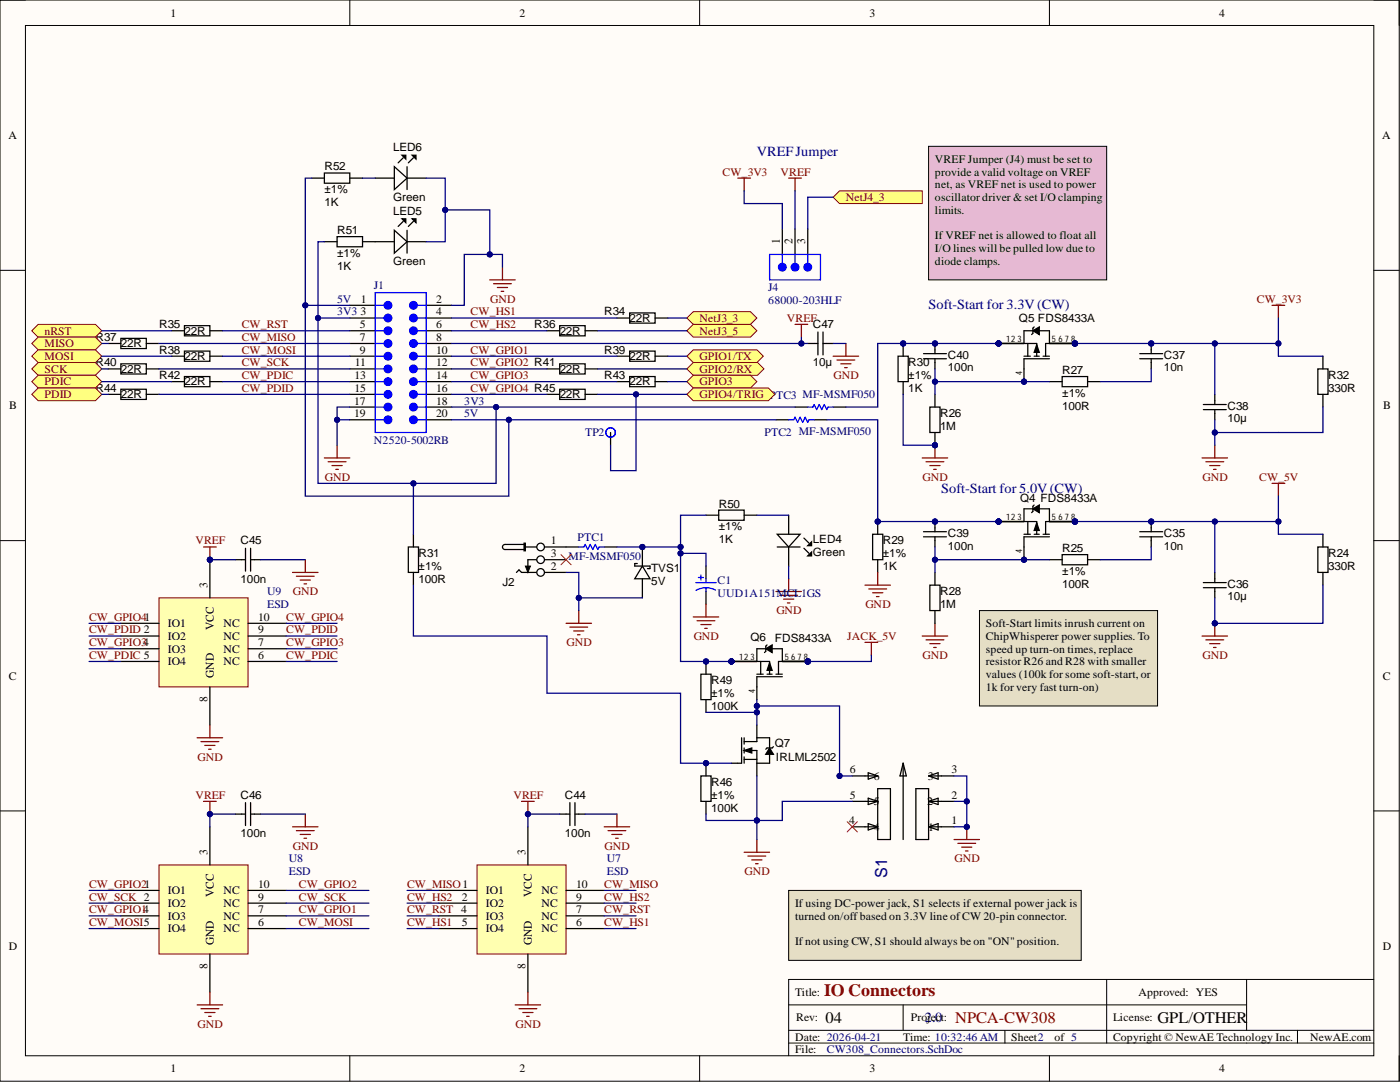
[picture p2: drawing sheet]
<svg xmlns="http://www.w3.org/2000/svg" width="279mm" height="216mm" viewBox="0 0 279 216" stroke-linecap="round" stroke-linejoin="round" font-family="sans-serif">
<defs><g id="words">
<text font-size="3.5" fill="#800000" x="164.5" y="198.7">IO Connectors</text>
<text font-size="3.3" fill="#000080" x="177" y="175.1" transform="rotate(-90 177 175.1)">S1</text>
<g font-size="3.2">
<text x="164.8" y="204.2">04</text>
<text x="231" y="204.2">GPL/OTHER</text>
</g>
<text font-size="3.2" fill="#800000" x="190.7" y="204.2">NPCA-CW308</text>
<g font-size="2.8" fill="#000080">
<text x="151" y="31.1">VREFJumper</text>
<text x="185.3" y="61.6">Soft-Start for 3.3V(CW)</text>
<text x="187.9" y="98.4">Soft-Start for 5.0V(CW)</text>
<text x="184.6" y="204">2.0</text>
</g>
<g font-size="2.3">
<text x="34" y="3.3">1</text>
<text x="103.7" y="3.3">2</text>
<text x="173.6" y="3.3">3</text>
<text x="243.3" y="3.3">4</text>
<text x="1.7" y="27.8">A</text>
<text x="275.9" y="27.8">A</text>
<text x="64.7" y="34">R52</text>
<text x="78.4" y="30.2">LED6</text>
<text x="186.6" y="32.5">VREF Jumper (J4) must be set to</text>
<text x="186.6" y="35">provide a valid voltage on VREF</text>
<text x="64.7" y="38.6">±1%</text>
<text x="64.7" y="41.1">1K</text>
<text x="78.4" y="40.1">Green</text>
<text x="186.6" y="37.6">net, as VREF net is used to power</text>
<text x="186.6" y="40.1">oscillator driver &amp; set I/O clamping</text>
<text x="67.3" y="46.7">R51</text>
<text x="78.4" y="42.9">LED5</text>
<text x="186.6" y="42.6">limits.</text>
<text x="186.6" y="47.7">If VREF net is allowed to float all</text>
<text x="67.3" y="51.3">±1%</text>
<text x="67.3" y="53.8">1K</text>
<text x="78.4" y="52.8">Green</text>
<text x="155.6" y="48.7" transform="rotate(-90 155.6 48.7)">1</text>
<text x="158.2" y="48.7" transform="rotate(-90 158.2 48.7)">2</text>
<text x="160.7" y="48.7" transform="rotate(-90 160.7 48.7)">3</text>
<text x="186.6" y="50.3">I/O lines will be pulled low due to</text>
<text x="186.6" y="52.8">diode clamps.</text>
<text x="31.7" y="65.5">R35</text>
<text x="71.8" y="65.5">5</text>
<text x="71.9" y="63">3</text>
<text x="72" y="60.4">1</text>
<text x="87.1" y="60.4">2</text>
<text x="87.1" y="63">4</text>
<text x="87.1" y="65.5">6</text>
<text x="106.6" y="65.5">R36</text>
<text x="120.6" y="63">R34</text>
<text x="125.7" y="64.2">22R</text>
<text x="162.2" y="65.5">C47</text>
<text x="203.3" y="64.2">Q5 FDS8433A</text>
<text x="19" y="68">R37</text>
<text x="24.1" y="69.3">22R</text>
<text x="31.7" y="70.6">R38</text>
<text x="36.8" y="66.8">22R</text>
<text x="36.8" y="71.8">22R</text>
<text x="71.8" y="68">7</text>
<text x="71.8" y="70.6">9</text>
<text x="87.1" y="68">8</text>
<text x="87.1" y="70.6">10</text>
<text x="111.7" y="66.8">22R</text>
<text x="120.6" y="70.6">R39</text>
<text x="125.7" y="71.8">22R</text>
<text x="189.1" y="71.6">C40</text>
<text x="232.3" y="71.6">C37</text>
<text x="19" y="73.1">R40</text>
<text x="24.1" y="74.4">22R</text>
<text x="31.7" y="75.6">R42</text>
<text x="36.8" y="76.9">22R</text>
<text x="70.7" y="75.6">13</text>
<text x="70.8" y="73.1">11</text>
<text x="87.1" y="73.1">12</text>
<text x="87.1" y="75.6">14</text>
<text x="111.7" y="74.4">22R</text>
<text x="120.6" y="75.6">R43</text>
<text x="125.7" y="76.9">22R</text>
<text x="162.2" y="73.1">10µ</text>
<text x="181.3" y="75.6">±1%</text>
<text x="181.3" y="73.1">R30</text>
<text x="189.1" y="74.1">100n</text>
<text x="212" y="74.6">R27</text>
<text x="232.3" y="74.1">10n</text>
<text x="265" y="75.6">R32</text>
<text x="1.9" y="81.6">B</text>
<text x="19" y="78.2">R44</text>
<text x="24.1" y="79.4">22R</text>
<text x="70.7" y="80.7">17</text>
<text x="70.7" y="83.3">19</text>
<text x="70.7" y="78.2">15</text>
<text x="87.1" y="78.2">16</text>
<text x="87.1" y="80.7">18</text>
<text x="87.1" y="83.3">20</text>
<text x="111.7" y="79.4">22R</text>
<text x="181.3" y="78.2">1K</text>
<text x="187.6" y="83.3">R26</text>
<text x="212" y="79.2">±1%</text>
<text x="212" y="81.7">100R</text>
<text x="245" y="81.7">C38</text>
<text x="265" y="78.2">330R</text>
<text x="276" y="81.6">B</text>
<text x="187.6" y="85.8">1M</text>
<text x="245" y="84.3">10µ</text>
<text x="143.4" y="101.3">R50</text>
<text x="203.6" y="100.3">Q4 FDS8433A</text>
<text x="143.4" y="105.8">±1%</text>
<text x="189.1" y="107.1">C39</text>
<text x="232.3" y="107.1">C35</text>
<text x="48" y="108.6">C45</text>
<text x="83.5" y="113.7">±1%</text>
<text x="83.5" y="111.2">R31</text>
<text x="109.9" y="108.6">1</text>
<text x="109.9" y="113.7">2</text>
<text x="109.9" y="111.2">3</text>
<text x="143.4" y="108.4">1K</text>
<text x="162.2" y="108.4">LED4</text>
<text x="162.2" y="110.9">Green</text>
<text x="176.2" y="111.2">±1%</text>
<text x="176.2" y="113.7">1K</text>
<text x="176.2" y="108.6">R29</text>
<text x="189.1" y="109.7">100n</text>
<text x="212" y="110.2">R25</text>
<text x="232.3" y="109.7">10n</text>
<text x="265" y="113.7">330R</text>
<text x="265" y="111.2">R24</text>
<text x="41.4" y="117.3" transform="rotate(-90 41.4 117.3)">3</text>
<text x="48" y="116.3">100n</text>
<text x="83.5" y="116.3">100R</text>
<text x="100.3" y="117">J2</text>
<text x="130" y="116.8">5V</text>
<text x="130" y="114.2">TVS1</text>
<text x="187.6" y="118.8">R28</text>
<text x="212" y="114.7">±1%</text>
<text x="212" y="117.3">100R</text>
<text x="245" y="119.8">10µ</text>
<text x="245" y="117.3">C36</text>
<text x="33.5" y="125.1">IO1</text>
<text x="42.6" y="125.7" transform="rotate(-90 42.6 125.7)">VCC</text>
<text x="44.6" y="125.1">NC</text>
<text x="51.5" y="123.9">10</text>
<text x="187.6" y="121.3">1M</text>
<text x="196.7" y="125.1">Soft-Start limits inrush current on</text>
<text x="33.5" y="127.7">IO2</text>
<text x="33.5" y="130.2">IO3</text>
<text x="44.6" y="130.2">NC</text>
<text x="44.6" y="127.7">NC</text>
<text x="51.5" y="131.5">6</text>
<text x="51.5" y="128.9">7</text>
<text x="51.5" y="126.4">9</text>
<text x="149.8" y="127.9">Q6</text>
<text x="154.6" y="128.2">FDS8433A</text>
<text x="196.7" y="127.7">ChipWhisperer power supplies. To</text>
<text x="196.7" y="130.2">speed up turn-on times, replace</text>
<text x="1.8" y="135.6">C</text>
<text x="33.5" y="132.7">IO4</text>
<text x="42.6" y="135.3" transform="rotate(-90 42.6 135.3)">GND</text>
<text x="44.6" y="132.7">NC</text>
<text x="141.9" y="136.6">R49</text>
<text x="196.7" y="132.7">resistor R26 and R28 with smaller</text>
<text x="196.7" y="135.3">values (100k for some soft-start, or</text>
<text x="196.7" y="137.8">1k for very fast turn-on)</text>
<text x="275.9" y="135.6">C</text>
<text x="41.4" y="140.1" transform="rotate(-90 41.4 140.1)">8</text>
<text x="141.9" y="139.1">±1%</text>
<text x="141.9" y="141.6">100K</text>
<text x="154.6" y="149">Q7</text>
<text x="154.9" y="151.8">IRLML2502</text>
<text x="169.6" y="154.3">6</text>
<text x="174.4" y="155.6">6</text>
<text x="185.2" y="155.6">3</text>
<text x="189.9" y="154.3">3</text>
<text x="48" y="159.4">C46</text>
<text x="112.7" y="159.4">C44</text>
<text x="141.9" y="159.4">±1%</text>
<text x="141.9" y="161.9">100K</text>
<text x="141.9" y="156.9">R46</text>
<text x="169.6" y="159.4">5</text>
<text x="174.4" y="160.7">5</text>
<text x="185.1" y="160.7">2</text>
<text x="189.9" y="159.4">2</text>
<text x="48" y="167">100n</text>
<text x="112.7" y="167">100n</text>
<text x="169.5" y="164.5">4</text>
<text x="174.4" y="165.7">4</text>
<text x="185.2" y="165.7">1</text>
<text x="189.9" y="164.5">1</text>
<text x="41.4" y="170.6" transform="rotate(-90 41.4 170.6)">3</text>
<text x="104.8" y="170.6" transform="rotate(-90 104.8 170.6)">3</text>
<text x="33.5" y="178.4">IO1</text>
<text x="42.6" y="179" transform="rotate(-90 42.6 179)">VCC</text>
<text x="44.6" y="178.4">NC</text>
<text x="51.5" y="179.7">9</text>
<text x="51.5" y="177.2">10</text>
<text x="92.2" y="179.7">2</text>
<text x="97" y="178.4">IO1</text>
<text x="106.1" y="179" transform="rotate(-90 106.1 179)">VCC</text>
<text x="108.1" y="178.4">NC</text>
<text x="115" y="179.7">9</text>
<text x="115" y="177.2">10</text>
<text x="33.5" y="181">IO2</text>
<text x="33.5" y="183.5">IO3</text>
<text x="44.6" y="183.5">NC</text>
<text x="44.6" y="181">NC</text>
<text x="51.5" y="184.8">6</text>
<text x="51.5" y="182.2">7</text>
<text x="92.1" y="182.2">4</text>
<text x="92.2" y="184.8">5</text>
<text x="97" y="181">IO2</text>
<text x="97" y="183.5">IO3</text>
<text x="108.1" y="183.5">NC</text>
<text x="108.1" y="181">NC</text>
<text x="115" y="184.8">6</text>
<text x="115" y="182.2">7</text>
<text x="158.7" y="181">If using DC-power jack, S1 selects if external power jack is</text>
<text x="158.7" y="183.5">turned on/offbased on 3.3V line ofCW 20-pin connector.</text>
<text x="1.8" y="189.5">D</text>
<text x="33.5" y="186">IO4</text>
<text x="42.6" y="188.6" transform="rotate(-90 42.6 188.6)">GND</text>
<text x="44.6" y="186">NC</text>
<text x="97" y="186">IO4</text>
<text x="106.1" y="188.6" transform="rotate(-90 106.1 188.6)">GND</text>
<text x="108.1" y="186">NC</text>
<text x="158.7" y="188.6">Ifnot using CW, S1 should always be on &quot;ON&quot; position.</text>
<text x="275.9" y="189.5">D</text>
<text x="41.4" y="193.4" transform="rotate(-90 41.4 193.4)">8</text>
<text x="104.8" y="193.4" transform="rotate(-90 104.8 193.4)">8</text>
<text x="158.7" y="198.7">Title:</text>
<text x="158.9" y="203.8">Rev:</text>
<text x="181.8" y="203.8">Project:</text>
<text x="222.1" y="203.8">License:</text>
<text x="227.2" y="198.7">Approved: YES</text>
<text x="158.7" y="207.6">Date: 2026-04-21</text>
<text x="180.2" y="207.6">Time: 10:32:46 AM</text>
<text x="201.8" y="207.6">Sheet2</text>
<text x="210.5" y="207.6">of 5</text>
<text x="222.1" y="207.6">Copyright © NewAE Technology Inc.</text>
<text x="261.5" y="207.6">NewAE.com</text>
<text x="34" y="214">1</text>
<text x="103.7" y="214">2</text>
<text x="158.7" y="210.2">File:</text>
<text x="173.6" y="214">3</text>
<text x="243.3" y="214">4</text>
</g>
<g font-size="2.3" fill="#800000">
<text x="144.2" y="35">CW_3V3</text>
<text x="155.8" y="35">VREF</text>
<text x="168.8" y="40.1">NetJ4_3</text>
<text x="48.2" y="65.5">CW_RST</text>
<text x="93.9" y="63">CW_HS1</text>
<text x="93.9" y="65.5">CW_HS2</text>
<text x="97.8" y="60.4">GND</text>
<text x="139.6" y="64.2">NetJ3_3</text>
<text x="157.1" y="64.2">VREF</text>
<text x="250.8" y="60.4">CW_3V3</text>
<text x="8.9" y="66.8">nRST</text>
<text x="8.9" y="69.3">MISO</text>
<text x="8.9" y="71.8">MOSI</text>
<text x="48.2" y="68">CW_MISO</text>
<text x="48.2" y="70.6">CW_MOSI</text>
<text x="93.9" y="70.6">CW_GPIO1</text>
<text x="139.6" y="66.8">NetJ3_5</text>
<text x="139.6" y="71.8">GPIO1/TX</text>
<text x="8.9" y="74.4">SCK</text>
<text x="8.9" y="76.9">PDIC</text>
<text x="48.2" y="73.1">CW_SCK</text>
<text x="48.2" y="75.6">CW_PDIC</text>
<text x="93.9" y="73.1">CW_GPIO2 R41</text>
<text x="93.9" y="75.6">CW_GPIO3</text>
<text x="139.6" y="74.4">GPIO2/RX</text>
<text x="139.6" y="76.9">GPIO3</text>
<text x="166.4" y="75.6">GND</text>
<text x="8.9" y="79.4">PDID</text>
<text x="48.2" y="78.2">CW_PDID</text>
<text x="93.9" y="78.2">CW_GPIO4 R45</text>
<text x="139.6" y="79.4">GPIO4/TRIG PTC3 MF-MSMF050</text>
<text x="64.8" y="95.9">GND</text>
<text x="184.1" y="95.9">GND</text>
<text x="240" y="95.9">GND</text>
<text x="251.3" y="95.9">CW_5V</text>
<text x="39" y="108.6">VREF</text>
<text x="58.5" y="118.8">GND</text>
<text x="17.8" y="123.9">CW_GPIO41</text>
<text x="57.1" y="123.9">CW_GPIO4</text>
<text x="154.9" y="122.6">GND</text>
<text x="172.7" y="121.3">GND</text>
<text x="17.8" y="126.4">CW_PDID 2</text>
<text x="17.8" y="131.5">CW_PDIC 5</text>
<text x="17.8" y="128.9">CW_GPIO34</text>
<text x="57.1" y="126.4">CW_PDID</text>
<text x="57.1" y="131.5">CW_PDIC</text>
<text x="57.1" y="128.9">CW_GPIO3</text>
<text x="113.1" y="128.9">GND</text>
<text x="138.4" y="127.7">GND</text>
<text x="169.1" y="127.7">JACK_5V</text>
<text x="184.1" y="131.5">GND</text>
<text x="240" y="131.5">GND</text>
<text x="39.4" y="151.8">GND</text>
<text x="39" y="159.4">VREF</text>
<text x="102.5" y="159.4">VREF</text>
<text x="58.5" y="169.5">GND</text>
<text x="120.7" y="169.5">GND</text>
<text x="190.5" y="172.1">GND</text>
<text x="17.8" y="177.2">CW_GPIO21</text>
<text x="17.8" y="179.7">CW_SCK 2</text>
<text x="59.7" y="177.2">CW_GPIO2</text>
<text x="59.7" y="179.7">CW_SCK</text>
<text x="81.2" y="177.2">CW_MISO1</text>
<text x="81.2" y="179.7">CW_HS2</text>
<text x="120.6" y="177.2">CW_MISO</text>
<text x="120.6" y="179.7">CW_HS2</text>
<text x="148.6" y="174.6">GND</text>
<text x="17.8" y="182.2">CW_GPIO14</text>
<text x="17.8" y="184.8">CW_MOSI5</text>
<text x="59.7" y="182.2">CW_GPIO1</text>
<text x="59.7" y="184.8">CW_MOSI</text>
<text x="81.2" y="182.2">CW_RST</text>
<text x="81.2" y="184.8">CW_HS1</text>
<text x="120.6" y="182.2">CW_RST</text>
<text x="120.6" y="184.8">CW_HS1</text>
<text x="39.4" y="205.1">GND</text>
<text x="102.9" y="205.1">GND</text>
</g>
<g font-size="2.3" fill="#000080">
<text x="74.6" y="57.6">J1</text>
<text x="153.3" y="58.1">J4</text>
<text x="67.3" y="60.4">5V</text>
<text x="67.3" y="63">3V3</text>
<text x="153.3" y="60.7">68000-203HLF</text>
<text x="92.7" y="80.7">3V3</text>
<text x="92.7" y="83.3">5V</text>
<text x="74.6" y="88.6">N2520-5002RB</text>
<text x="116.8" y="87.1">TP2</text>
<text x="152.6" y="87.1">PTC2 MF-MSMF050</text>
<text x="115.3" y="107.9">PTC1</text>
<text x="113.5" y="111.7">MF-MSMF050</text>
<text x="53.3" y="118.8">U9</text>
<text x="143.2" y="116.5">C1</text>
<text x="143.2" y="119">UUD1A151MCL1GS</text>
<text x="53.3" y="121.3">ESD</text>
<text x="57.6" y="172.1">U8</text>
<text x="121.1" y="172.1">U7</text>
<text x="57.6" y="174.6">ESD</text>
<text x="121.1" y="174.6">ESD</text>
<text x="165" y="210.2">CW308_Connectors.SchDoc</text>
</g>
<g font-size="1.8">
<text x="200.8" y="68.2">123</text>
<text x="209.9" y="68.2">567</text>
<text x="213.8" y="68.2">8</text>
<text x="204" y="74.9" transform="rotate(-90 204 74.9)">4</text>
<text x="200.8" y="103.7">123</text>
<text x="209.9" y="103.7">567</text>
<text x="213.8" y="103.7">8</text>
<text x="204" y="110.4" transform="rotate(-90 204 110.4)">4</text>
<text x="147.5" y="131.6">123</text>
<text x="156.6" y="131.6">567</text>
<text x="160.4" y="131.6">8</text>
<text x="150.7" y="138.3" transform="rotate(-90 150.7 138.3)">4</text>
</g>
</g></defs>
<path d="M0 0h279.2v215.7h-279.2z" fill-rule="evenodd" fill="#fffcf8"/>
<path d="M0 0h279.2v215.7h-279.2z" fill="none" stroke="#000" stroke-width=".2"/>
<path d="M5.1 5.1h269.1v205.6h-269.1z" fill-rule="evenodd" fill="#fffcf8"/>
<g fill="none" stroke="#000" stroke-width=".2">
<path d="M0 0h5.1M5.1 5.1h269.1v205.6h-269.1zM69.8 0v5.1M139.6 0v5.1M209.4 0v5.1M274.2 0h5v5.1M0 53.9h5.1M274.2 53.9h5M0 107.9h5.1M274.2 107.9h5M0 161.8h5.1M274.2 161.8h5"/>
<path d="M220.9 195.4v12.7M248.8 195.4v10.2M274.2 195.4h-116.8v15.3M69.8 210.7v5M139.6 210.7v5M157.4 200.5h91.4M157.4 208.1h116.8M157.4 205.6h116.8M180.2 200.5v5.1M200.6 205.6v2.5M209.4 210.7v5M258.9 205.6v2.5"/>
<path d="M279.2 210.7v5"/>
</g>
<g fill="none" stroke="#000" stroke-width=".25">
<path d="M69.8 60.9h5.1M69.8 63.5h5.1M69.8 66h5.1M69.8 68.5h5.1M69.8 71.1h5.1M69.8 73.6h5.1M69.8 76.1h5.1M69.8 78.7h5.1M85 60.9h5.1M85 63.5h5.1M85 66h5.1M85 68.5h5.1"/>
<path d="M85 71.1h5.1M85 73.6h5.1M85 76.1h5.1M85 78.7h5.1M69.8 81.2h5.1M69.8 83.8h5.1M85 81.2h5.1M85 83.8h5.1"/>
</g>
<path d="M74.9 63.5h1.8" fill="none" stroke="#00f" stroke-width=".25"/>
<circle cx="77.4" cy="63.5" r=".76" fill="#00f"/>
<g fill="none" stroke="#00f" stroke-width=".25">
<path d="M74.9 60.9h1.8"/>
<circle cx="77.4" cy="63.5" r=".76"/>
</g>
<circle cx="77.4" cy="60.9" r=".76" fill="#00f"/>
<g fill="none" stroke="#00f" stroke-width=".25">
<path d="M74.9 58.4h10.1v27.9h-10.1zM74.9 68.5h1.8"/>
<circle cx="77.4" cy="60.9" r=".76"/>
</g>
<circle cx="77.4" cy="68.5" r=".76" fill="#00f"/>
<g fill="none" stroke="#00f" stroke-width=".25">
<path d="M74.9 66h1.8"/>
<circle cx="77.4" cy="68.5" r=".76"/>
</g>
<circle cx="77.4" cy="66" r=".76" fill="#00f"/>
<g fill="none" stroke="#00f" stroke-width=".25">
<path d="M74.9 73.6h1.8"/>
<circle cx="77.4" cy="66" r=".76"/>
</g>
<circle cx="77.4" cy="73.6" r=".76" fill="#00f"/>
<g fill="none" stroke="#00f" stroke-width=".25">
<path d="M74.9 71.1h1.8"/>
<circle cx="77.4" cy="73.6" r=".76"/>
</g>
<circle cx="77.4" cy="71.1" r=".76" fill="#00f"/>
<g fill="none" stroke="#00f" stroke-width=".25">
<path d="M74.9 78.7h1.8"/>
<circle cx="77.4" cy="71.1" r=".76"/>
</g>
<circle cx="77.4" cy="78.7" r=".76" fill="#00f"/>
<g fill="none" stroke="#00f" stroke-width=".25">
<path d="M74.9 76.1h1.8"/>
<circle cx="77.4" cy="78.7" r=".76"/>
</g>
<circle cx="77.4" cy="76.2" r=".76" fill="#00f"/>
<g fill="none" stroke="#00f" stroke-width=".25">
<path d="M83.3 63.5h1.7"/>
<circle cx="77.4" cy="76.2" r=".76"/>
</g>
<circle cx="82.5" cy="63.5" r=".76" fill="#00f"/>
<g fill="none" stroke="#00f" stroke-width=".25">
<path d="M83.3 60.9h1.7"/>
<circle cx="82.5" cy="63.5" r=".76"/>
</g>
<circle cx="82.5" cy="60.9" r=".76" fill="#00f"/>
<g fill="none" stroke="#00f" stroke-width=".25">
<path d="M83.3 68.5h1.7"/>
<circle cx="82.5" cy="60.9" r=".76"/>
</g>
<circle cx="82.5" cy="68.5" r=".76" fill="#00f"/>
<g fill="none" stroke="#00f" stroke-width=".25">
<path d="M83.3 66h1.7"/>
<circle cx="82.5" cy="68.5" r=".76"/>
</g>
<circle cx="82.5" cy="66" r=".76" fill="#00f"/>
<g fill="none" stroke="#00f" stroke-width=".25">
<path d="M83.3 73.6h1.7"/>
<circle cx="82.5" cy="66" r=".76"/>
</g>
<circle cx="82.5" cy="73.6" r=".76" fill="#00f"/>
<g fill="none" stroke="#00f" stroke-width=".25">
<path d="M83.3 71.1h1.7"/>
<circle cx="82.5" cy="73.6" r=".76"/>
</g>
<circle cx="82.5" cy="71.1" r=".76" fill="#00f"/>
<g fill="none" stroke="#00f" stroke-width=".25">
<path d="M83.3 78.7h1.7"/>
<circle cx="82.5" cy="71.1" r=".76"/>
</g>
<circle cx="82.5" cy="78.7" r=".76" fill="#00f"/>
<g fill="none" stroke="#00f" stroke-width=".25">
<path d="M83.3 76.1h1.7"/>
<circle cx="82.5" cy="78.7" r=".76"/>
</g>
<circle cx="82.5" cy="76.2" r=".76" fill="#00f"/>
<g fill="none" stroke="#00f" stroke-width=".25">
<path d="M74.9 83.8h1.8"/>
<circle cx="82.5" cy="76.2" r=".76"/>
</g>
<circle cx="77.4" cy="83.8" r=".76" fill="#00f"/>
<g fill="none" stroke="#00f" stroke-width=".25">
<path d="M74.9 81.2h1.8"/>
<circle cx="77.4" cy="83.8" r=".76"/>
</g>
<circle cx="77.4" cy="81.2" r=".76" fill="#00f"/>
<g fill="none" stroke="#00f" stroke-width=".25">
<path d="M83.3 83.8h1.7"/>
<circle cx="77.4" cy="81.2" r=".76"/>
</g>
<circle cx="82.5" cy="83.8" r=".76" fill="#00f"/>
<g fill="none" stroke="#00f" stroke-width=".25">
<path d="M83.3 81.2h1.7"/>
<circle cx="82.5" cy="83.8" r=".76"/>
</g>
<circle cx="82.5" cy="81.2" r=".76" fill="#00f"/>
<circle cx="82.5" cy="81.2" r=".76" fill="none" stroke="#00f" stroke-width=".25"/>
<path d="M97.7 55.8h5.1M98.5 56.6h3.6M99.3 57.4h2M100 58.1h.5M100.3 53.3v2.5M64.7 91.4h5.1M65.5 92.1h3.6M66.3 92.9h2M67 93.7h.5M67.3 88.8v2.6" fill="none" stroke="#800000" stroke-width=".25"/>
<path d="M104.1 114.2h8.9M104.8 109.1h8.2M113 111.7h-7.6v1.5" fill="none" stroke="#000" stroke-width=".25"/>
<circle cx="107.9" cy="109.1" r=".76" fill="#fff"/>
<circle cx="107.9" cy="109.1" r=".76" fill="none" stroke="#000" stroke-width=".25"/>
<circle cx="107.9" cy="111.7" r=".76" fill="#fff"/>
<circle cx="107.9" cy="111.7" r=".76" fill="none" stroke="#000" stroke-width=".25"/>
<circle cx="107.9" cy="114.2" r=".76" fill="#fff"/>
<g fill="none" stroke="#000" stroke-width=".25">
<path d="M103.1 114.2l.5-.5 .5 .5"/>
<circle cx="107.9" cy="114.2" r=".76"/>
</g>
<path d="M104.8 113h1.1l-.5 1.2z" fill="#000"/>
<path d="M104.8 113h1.1l-.5 1.2z" fill="none" stroke="#000" stroke-width=".2"/>
<path d="M104.6 108.4h.2v1.5h-.2z" fill-rule="evenodd" fill="#fff"/>
<path d="M100.8 108.6a.5 .5 0 0 0-.5 .5 .5 .5 0 0 0 .5 .6h3.8M100.8 108.6h3.8M104.6 108.4h.2v1.5h-.2z" fill="none" stroke="#000" stroke-width=".25"/>
<circle cx="214.5" cy="68.5" r=".51" fill="#000080"/>
<circle cx="214.5" cy="68.5" r=".51" fill="none" stroke="#000080" stroke-width=".2"/>
<circle cx="214.5" cy="68.5" r=".51" fill="#000080"/>
<circle cx="214.5" cy="68.5" r=".51" fill="none" stroke="#000080" stroke-width=".2"/>
<circle cx="214.5" cy="68.5" r=".51" fill="#000080"/>
<circle cx="214.5" cy="68.5" r=".51" fill="none" stroke="#000080" stroke-width=".2"/>
<circle cx="199.3" cy="68.5" r=".51" fill="#000080"/>
<circle cx="199.3" cy="68.5" r=".51" fill="none" stroke="#000080" stroke-width=".2"/>
<circle cx="199.3" cy="68.5" r=".51" fill="#000080"/>
<circle cx="199.3" cy="68.5" r=".51" fill="none" stroke="#000080" stroke-width=".2"/>
<circle cx="204.4" cy="76.2" r=".51" fill="#000080"/>
<circle cx="204.4" cy="76.2" r=".51" fill="none" stroke="#000080" stroke-width=".2"/>
<circle cx="199.3" cy="68.5" r=".51" fill="#000080"/>
<circle cx="199.3" cy="68.5" r=".51" fill="none" stroke="#000080" stroke-width=".2"/>
<circle cx="214.5" cy="68.5" r=".51" fill="#000080"/>
<circle cx="214.5" cy="68.5" r=".51" fill="none" stroke="#000080" stroke-width=".2"/>
<path d="M209.4 68.5h5.1" fill="none" stroke="#000" stroke-width=".25"/>
<circle cx="214.5" cy="68.5" r=".51" fill="#000080"/>
<circle cx="214.5" cy="68.5" r=".51" fill="none" stroke="#000080" stroke-width=".2"/>
<path d="M209.4 68.5h5.1" fill="none" stroke="#000" stroke-width=".25"/>
<circle cx="214.5" cy="68.5" r=".51" fill="#000080"/>
<circle cx="214.5" cy="68.5" r=".51" fill="none" stroke="#000080" stroke-width=".2"/>
<path d="M209.4 68.5h5.1" fill="none" stroke="#000" stroke-width=".25"/>
<circle cx="214.5" cy="68.5" r=".51" fill="#000080"/>
<circle cx="214.5" cy="68.5" r=".51" fill="none" stroke="#000080" stroke-width=".2"/>
<path d="M199.3 68.5h5.1" fill="none" stroke="#000" stroke-width=".25"/>
<circle cx="199.3" cy="68.5" r=".51" fill="#000080"/>
<circle cx="199.3" cy="68.5" r=".51" fill="none" stroke="#000080" stroke-width=".2"/>
<path d="M199.3 68.5h5.1" fill="none" stroke="#000" stroke-width=".25"/>
<circle cx="199.3" cy="68.5" r=".51" fill="#000080"/>
<circle cx="199.3" cy="68.5" r=".51" fill="none" stroke="#000080" stroke-width=".2"/>
<path d="M204.4 73.6v2.5" fill="none" stroke="#000" stroke-width=".25"/>
<circle cx="204.4" cy="76.2" r=".51" fill="#000080"/>
<circle cx="204.4" cy="76.2" r=".51" fill="none" stroke="#000080" stroke-width=".2"/>
<path d="M199.3 68.5h5.1" fill="none" stroke="#000" stroke-width=".25"/>
<circle cx="199.3" cy="68.5" r=".51" fill="#000080"/>
<circle cx="199.3" cy="68.5" r=".51" fill="none" stroke="#000080" stroke-width=".2"/>
<path d="M204.4 68.5h2.5v2.6M204.4 71.1h1.2M204.4 66h1.7M205.1 68.5v2.6M206.1 66l1.3-.8v1.6zM206.4 71.1h1M206.9 68.8l.5 1.5h-1zM207.4 66h2M208.2 71.1h1.2M214.5 68.5h-5.8v2.6" fill="none" stroke="#000" stroke-width=".25"/>
<path d="M206.1 66l1.3-.8v1.6zM206.9 68.8l.5 1.5h-1z" fill="#000"/>
<circle cx="214.5" cy="68.5" r=".51" fill="#000080"/>
<circle cx="214.5" cy="68.5" r=".51" fill="none" stroke="#000080" stroke-width=".2"/>
<path d="M204.4 66v2.5M206.4 65.2l-.3 .3v1l-.2 .3M209.4 66v2.5M209.4 71.6h-5v2" fill="none" stroke="#000" stroke-width=".25"/>
<path d="M113 124.4h5M113.7 125.1h3.6M114.5 125.9h2M115.3 126.7h.5M115.5 121.8v2.6" fill="none" stroke="#800000" stroke-width=".25"/>
<circle cx="229.7" cy="68.5" r=".51" fill="#000080"/>
<circle cx="229.7" cy="68.5" r=".51" fill="none" stroke="#000080" stroke-width=".2"/>
<path d="M229.7 68.5v1.3" fill="none" stroke="#000" stroke-width=".25"/>
<circle cx="229.7" cy="68.5" r=".51" fill="#000080"/>
<circle cx="229.7" cy="68.5" r=".51" fill="none" stroke="#000080" stroke-width=".2"/>
<path d="M227.5 71.6h4.5M227.5 70.6h4.5M229.7 69.8v.8M229.7 71.6v2" fill="none" stroke="#000" stroke-width=".25"/>
<circle cx="186.6" cy="68.5" r=".51" fill="#000080"/>
<circle cx="186.6" cy="68.5" r=".51" fill="none" stroke="#000080" stroke-width=".2"/>
<path d="M186.6 68.5v1.3" fill="none" stroke="#000" stroke-width=".25"/>
<circle cx="186.6" cy="68.5" r=".51" fill="#000080"/>
<circle cx="186.6" cy="68.5" r=".51" fill="none" stroke="#000080" stroke-width=".2"/>
<path d="M184.3 71.6h4.6M184.3 70.6h4.6M186.6 69.8v.8M186.6 71.6v2" fill="none" stroke="#000" stroke-width=".25"/>
<circle cx="214.5" cy="104.1" r=".51" fill="#000080"/>
<circle cx="214.5" cy="104.1" r=".51" fill="none" stroke="#000080" stroke-width=".2"/>
<circle cx="214.5" cy="104.1" r=".51" fill="#000080"/>
<circle cx="214.5" cy="104.1" r=".51" fill="none" stroke="#000080" stroke-width=".2"/>
<circle cx="214.5" cy="104.1" r=".51" fill="#000080"/>
<circle cx="214.5" cy="104.1" r=".51" fill="none" stroke="#000080" stroke-width=".2"/>
<circle cx="199.3" cy="104.1" r=".51" fill="#000080"/>
<circle cx="199.3" cy="104.1" r=".51" fill="none" stroke="#000080" stroke-width=".2"/>
<circle cx="199.3" cy="104.1" r=".51" fill="#000080"/>
<circle cx="199.3" cy="104.1" r=".51" fill="none" stroke="#000080" stroke-width=".2"/>
<circle cx="204.4" cy="111.7" r=".51" fill="#000080"/>
<circle cx="204.4" cy="111.7" r=".51" fill="none" stroke="#000080" stroke-width=".2"/>
<circle cx="199.3" cy="104.1" r=".51" fill="#000080"/>
<circle cx="199.3" cy="104.1" r=".51" fill="none" stroke="#000080" stroke-width=".2"/>
<circle cx="214.5" cy="104.1" r=".51" fill="#000080"/>
<circle cx="214.5" cy="104.1" r=".51" fill="none" stroke="#000080" stroke-width=".2"/>
<path d="M209.4 104.1h5.1" fill="none" stroke="#000" stroke-width=".25"/>
<circle cx="214.5" cy="104.1" r=".51" fill="#000080"/>
<circle cx="214.5" cy="104.1" r=".51" fill="none" stroke="#000080" stroke-width=".2"/>
<path d="M209.4 104.1h5.1" fill="none" stroke="#000" stroke-width=".25"/>
<circle cx="214.5" cy="104.1" r=".51" fill="#000080"/>
<circle cx="214.5" cy="104.1" r=".51" fill="none" stroke="#000080" stroke-width=".2"/>
<path d="M209.4 104.1h5.1" fill="none" stroke="#000" stroke-width=".25"/>
<circle cx="214.5" cy="104.1" r=".51" fill="#000080"/>
<circle cx="214.5" cy="104.1" r=".51" fill="none" stroke="#000080" stroke-width=".2"/>
<path d="M199.3 104.1h5.1" fill="none" stroke="#000" stroke-width=".25"/>
<circle cx="199.3" cy="104.1" r=".51" fill="#000080"/>
<circle cx="199.3" cy="104.1" r=".51" fill="none" stroke="#000080" stroke-width=".2"/>
<path d="M199.3 104.1h5.1" fill="none" stroke="#000" stroke-width=".25"/>
<circle cx="199.3" cy="104.1" r=".51" fill="#000080"/>
<circle cx="199.3" cy="104.1" r=".51" fill="none" stroke="#000080" stroke-width=".2"/>
<path d="M204.4 109.1v2.6" fill="none" stroke="#000" stroke-width=".25"/>
<circle cx="204.4" cy="111.7" r=".51" fill="#000080"/>
<circle cx="204.4" cy="111.7" r=".51" fill="none" stroke="#000080" stroke-width=".2"/>
<path d="M199.3 104.1h5.1" fill="none" stroke="#000" stroke-width=".25"/>
<circle cx="199.3" cy="104.1" r=".51" fill="#000080"/>
<circle cx="199.3" cy="104.1" r=".51" fill="none" stroke="#000080" stroke-width=".2"/>
<path d="M204.4 104.1h2.5v2.5M204.4 106.6h1.2M204.4 101.5h1.7M205.1 104.1v2.5M206.1 101.5l1.3-.7v1.5zM206.4 106.6h1M206.9 104.3l.5 1.5h-1zM207.4 101.5h2M208.2 106.6h1.2M214.5 104.1h-5.8v2.5" fill="none" stroke="#000" stroke-width=".25"/>
<path d="M206.1 101.5l1.3-.7v1.5zM206.9 104.3l.5 1.5h-1z" fill="#000"/>
<circle cx="214.5" cy="104.1" r=".51" fill="#000080"/>
<circle cx="214.5" cy="104.1" r=".51" fill="none" stroke="#000080" stroke-width=".2"/>
<path d="M204.4 101.5v2.6M206.4 100.8l-.3 .2v1l-.2 .3M209.4 101.5v2.6M209.4 107.1h-5v2" fill="none" stroke="#000" stroke-width=".25"/>
<circle cx="229.7" cy="104.1" r=".51" fill="#000080"/>
<circle cx="229.7" cy="104.1" r=".51" fill="none" stroke="#000080" stroke-width=".2"/>
<path d="M229.7 104.1v1.2" fill="none" stroke="#000" stroke-width=".25"/>
<circle cx="229.7" cy="104.1" r=".51" fill="#000080"/>
<circle cx="229.7" cy="104.1" r=".51" fill="none" stroke="#000080" stroke-width=".2"/>
<path d="M227.5 107.1h4.5M227.5 106.1h4.5M229.7 105.3v.8M229.7 107.1v2" fill="none" stroke="#000" stroke-width=".25"/>
<circle cx="186.6" cy="104.1" r=".51" fill="#000080"/>
<circle cx="186.6" cy="104.1" r=".51" fill="none" stroke="#000080" stroke-width=".2"/>
<path d="M186.6 104.1v1.2" fill="none" stroke="#000" stroke-width=".25"/>
<circle cx="186.6" cy="104.1" r=".51" fill="#000080"/>
<circle cx="186.6" cy="104.1" r=".51" fill="none" stroke="#000080" stroke-width=".2"/>
<path d="M209.4 76.1h2.6M212 75.1h5.1v2.1h-5.1zM217.1 76.1h2.5M184.3 107.1h4.6M184.3 106.1h4.6M186.6 105.3v.8M186.6 107.1v2M209.4 111.7h2.6M212 110.7h5.1v2h-5.1zM217.1 111.7h2.5" fill="none" stroke="#000" stroke-width=".25"/>
<path d="M184.1 91.4h5M184.8 92.1h3.6M185.6 92.9h2M186.3 93.7h.5M186.6 88.8v2.6" fill="none" stroke="#800000" stroke-width=".25"/>
<circle cx="186.6" cy="88.8" r=".51" fill="#000080"/>
<circle cx="186.6" cy="88.8" r=".51" fill="none" stroke="#000080" stroke-width=".2"/>
<path d="M184.1 126.9h5M184.8 127.7h3.6M185.6 128.4h2M186.3 129.2h.5M186.6 124.4v2.5" fill="none" stroke="#800000" stroke-width=".25"/>
<circle cx="128.2" cy="109.1" r=".51" fill="#000080"/>
<circle cx="128.2" cy="109.1" r=".51" fill="none" stroke="#000080" stroke-width=".2"/>
<path d="M128.2 109.1v3.9M128.2 115.5v3.8" fill="none" stroke="#000" stroke-width=".25"/>
<circle cx="128.2" cy="109.1" r=".51" fill="#000080"/>
<circle cx="128.2" cy="109.1" r=".51" fill="none" stroke="#000080" stroke-width=".2"/>
<path d="M242.4 78.7v2M240.2 81.7h4.5M240.2 80.7h4.5M242.4 81.7v2.1M127.2 112.4h-.5v.6h3v.5h-.5M128.2 113l1.5 2.5h-3zM240.2 117.3h4.5M240.2 116.3h4.5M242.4 114.2v2.1M242.4 117.3v2" fill="none" stroke="#000" stroke-width=".25"/>
<path d="M239.9 91.4h5.1M240.7 92.1h3.5M241.4 92.9h2.1M242.2 93.7h.5M242.4 88.8v2.6M239.9 126.9h5.1M240.7 127.7h3.5M241.4 128.4h2.1M242.2 129.2h.5M242.4 124.4v2.5" fill="none" stroke="#800000" stroke-width=".25"/>
<circle cx="242.4" cy="124.4" r=".51" fill="#000080"/>
<circle cx="242.4" cy="124.4" r=".51" fill="none" stroke="#000080" stroke-width=".2"/>
<path d="M253.9 60.9h2.5M255.1 60.9v2.6M253.9 96.5h2.5M255.1 96.5v2.5" fill="none" stroke="#800000" stroke-width=".25"/>
<g fill="none" stroke="#000" stroke-width=".25">
<path d="M170.1 154.8h5.1M170.1 159.9h5.1M173.3 154.2l1.9 .6-1.9 .7zM173.3 159.3l1.9 .6-1.9 .6zM175.2 157.4h2.5v10.1h-2.5zM180.2 152.3l.7 2.5h-1.3zM180.2 152.3v15.2M182.8 157.4h2.5v10.1h-2.5zM185.3 154.8l1.9-.6v1.3zM185.3 159.9l1.9-.6v1.2zM185.3 154.8h5.1M185.3 159.9h5.1"/>
<path d="M170.1 165h5.1M173.3 164.3l1.9 .7-1.9 .6zM185.3 165l1.9-.7v1.3zM185.3 165h5.1"/>
</g>
<circle cx="161.2" cy="132" r=".51" fill="#000080"/>
<circle cx="161.2" cy="132" r=".51" fill="none" stroke="#000080" stroke-width=".2"/>
<circle cx="161.2" cy="132" r=".51" fill="#000080"/>
<circle cx="161.2" cy="132" r=".51" fill="none" stroke="#000080" stroke-width=".2"/>
<circle cx="161.2" cy="132" r=".51" fill="#000080"/>
<circle cx="161.2" cy="132" r=".51" fill="none" stroke="#000080" stroke-width=".2"/>
<circle cx="146" cy="132" r=".51" fill="#000080"/>
<circle cx="146" cy="132" r=".51" fill="none" stroke="#000080" stroke-width=".2"/>
<circle cx="146" cy="132" r=".51" fill="#000080"/>
<circle cx="146" cy="132" r=".51" fill="none" stroke="#000080" stroke-width=".2"/>
<circle cx="146" cy="132" r=".51" fill="#000080"/>
<circle cx="146" cy="132" r=".51" fill="none" stroke="#000080" stroke-width=".2"/>
<circle cx="161.2" cy="132" r=".51" fill="#000080"/>
<circle cx="161.2" cy="132" r=".51" fill="none" stroke="#000080" stroke-width=".2"/>
<path d="M156.1 132h5.1" fill="none" stroke="#000" stroke-width=".25"/>
<circle cx="161.2" cy="132" r=".51" fill="#000080"/>
<circle cx="161.2" cy="132" r=".51" fill="none" stroke="#000080" stroke-width=".2"/>
<path d="M156.1 132h5.1" fill="none" stroke="#000" stroke-width=".25"/>
<circle cx="161.2" cy="132" r=".51" fill="#000080"/>
<circle cx="161.2" cy="132" r=".51" fill="none" stroke="#000080" stroke-width=".2"/>
<path d="M156.1 132h5.1" fill="none" stroke="#000" stroke-width=".25"/>
<circle cx="161.2" cy="132" r=".51" fill="#000080"/>
<circle cx="161.2" cy="132" r=".51" fill="none" stroke="#000080" stroke-width=".2"/>
<path d="M146 132h5" fill="none" stroke="#000" stroke-width=".25"/>
<circle cx="146" cy="132" r=".51" fill="#000080"/>
<circle cx="146" cy="132" r=".51" fill="none" stroke="#000080" stroke-width=".2"/>
<path d="M146 132h5" fill="none" stroke="#000" stroke-width=".25"/>
<circle cx="146" cy="132" r=".51" fill="#000080"/>
<circle cx="146" cy="132" r=".51" fill="none" stroke="#000080" stroke-width=".2"/>
<path d="M146 132h5M151 137.1v2.5" fill="none" stroke="#000" stroke-width=".25"/>
<circle cx="146" cy="132" r=".51" fill="#000080"/>
<circle cx="146" cy="132" r=".51" fill="none" stroke="#000080" stroke-width=".2"/>
<path d="M151 132h2.6v2.5M151 134.5h1.3M151 129.4h1.8M151.8 132v2.5M152.8 129.4l1.3-.7v1.5zM153.1 134.5h1M153.6 132.2l.5 1.6h-1zM154.1 129.4h2M154.9 134.5h1.2M161.2 132h-5.8v2.5" fill="none" stroke="#000" stroke-width=".25"/>
<path d="M152.8 129.4l1.3-.7v1.5zM153.6 132.2l.5 1.6h-1z" fill="#000"/>
<circle cx="161.2" cy="132" r=".51" fill="#000080"/>
<circle cx="161.2" cy="132" r=".51" fill="none" stroke="#000080" stroke-width=".2"/>
<g fill="none" stroke="#000" stroke-width=".25">
<path d="M151 129.4v2.6M153.1 128.7l-.3 .2v1.1l-.2 .2M156.1 129.4v2.6M156.1 135h-5.1v2.1M148 147.2v5.1h-2M148.5 149.8l1.5-.6v1.1zM148.5 149.8h2.5v5M148.5 151.5h2.5M148.5 147.2v1.3M148.5 149.2v1.1M148.5 151v1.3M151 144.7v3.3h-2.5"/>
<path d="M151 147.2h2.6v2M153.6 149.2l.7 1.3h-1.5zM153.6 150.5v1.8h-2.6M154.3 149l-.2 .2h-1l-.3 .3"/>
</g>
<path d="M148.5 149.8l1.5-.6v1.1zM153.6 149.2l.7 1.3h-1.5z" fill="#000"/>
<path d="M172.6 128.2h2.6M173.9 128.2v2.5M148.5 170.1h5.1M149.3 170.8h3.5M150 171.6h2.1M150.8 172.3h.5M151 167.5v2.6" fill="none" stroke="#800000" stroke-width=".25"/>
<circle cx="140.9" cy="132" r=".51" fill="#000080"/>
<circle cx="140.9" cy="132" r=".51" fill="none" stroke="#000080" stroke-width=".2"/>
<path d="M140.9 132v2.5M140.9 139.6v2.5" fill="none" stroke="#000" stroke-width=".25"/>
<circle cx="140.9" cy="132" r=".51" fill="#000080"/>
<circle cx="140.9" cy="132" r=".51" fill="none" stroke="#000080" stroke-width=".2"/>
<path d="M154.9 83.8h2.5M158.7 81.2h2.5M162.5 83.8h2.5M166.3 81.2h2.5M81.5 109.1h2v5.1h-2zM82.5 106.6v2.5M82.5 114.2v2.6M113 109.1h2.5M120.6 109.1h2.5M139.9 134.5h2v5.1h-2z" fill="none" stroke="#000" stroke-width=".25"/>
<path d="M157.4 83.8h1l.3-.5 .5 1 .5-1 .5 1 .5-1 .5 1 .3-.5h1M161.2 81.2h1l.3-.5 .5 1 .5-1 .5 1 .5-1 .5 1 .3-.5h1M115.5 109.1h1l.3-.5 .5 1.1 .5-1.1 .5 1.1 .5-1.1 .5 1.1 .3-.6h1" fill="none" stroke="#00f" stroke-width=".25"/>
<circle cx="140.9" cy="152.3" r=".51" fill="#000080"/>
<circle cx="140.9" cy="152.3" r=".51" fill="none" stroke="#000080" stroke-width=".2"/>
<path d="M140.9 152.3v2.5M140.9 159.9v2.5" fill="none" stroke="#000" stroke-width=".25"/>
<circle cx="140.9" cy="152.3" r=".51" fill="#000080"/>
<circle cx="140.9" cy="152.3" r=".51" fill="none" stroke="#000080" stroke-width=".2"/>
<g fill="none" stroke="#000" stroke-width=".25">
<path d="M62.2 35.5h2.5M64.7 34.5h5.1v2.1h-5.1zM69.8 35.5h2.6M74.9 35.5h3.8M78.7 33.3l2.5 2.2-2.5 2.3zM80.2 31h.8v.7zM80.5 31.5l-1 1M81.2 33.3v4.5M81.2 35.5h3.8M82.3 31h.7v.7zM82.5 31.5l-1 1M64.7 48.2h2.6"/>
<path d="M67.3 47.2h5.1v2h-5.1zM72.4 48.2h6.3M78.7 45.9l2.5 2.3-2.5 2.3zM80.2 43.7h.8v.7zM80.5 44.2l-1 1M81.2 48.2h3.8M81.2 45.9v4.6M82.3 43.7h.7v.7zM82.5 44.2l-1 1M21.6 73.6h2.5M21.6 78.7h2.5M21.6 68.5h2.5"/>
<path d="M24.1 67.5h5.1v2.1h-5.1zM24.1 72.6h5.1v2h-5.1zM24.1 77.7h5.1v2h-5.1zM29.2 73.6h2.5M29.2 78.7h2.5M29.2 68.5h2.5M34.3 71.1h2.5M34.3 76.1h2.5M34.3 66h2.5M36.8 65h5.1v2h-5.1zM36.8 70.1h5.1v2h-5.1zM36.8 75.1h5.1v2.1h-5.1z"/>
<path d="M41.9 71.1h2.5M41.9 76.1h2.5M41.9 66h2.5M109.2 73.6h2.5M109.2 78.7h2.5M109.2 66h2.5M111.7 72.6h5.1v2h-5.1zM111.7 77.7h5.1v2h-5.1zM111.7 65h5.1v2h-5.1zM116.8 73.6h2.5M116.8 78.7h2.5M116.8 66h2.5"/>
<path d="M123.1 71.1h2.6M123.1 76.1h2.6M123.1 63.5h2.6M125.7 70.1h5v2h-5zM125.7 75.1h5v2.1h-5zM125.7 62.4h5v2.1h-5zM130.7 71.1h2.6M130.7 76.1h2.6M130.7 63.5h2.6M140.9 102.8h2.5M140.9 113v2.5M140.9 118v2.6"/>
<path d="M143.4 101.8h5.1v2h-5.1zM148.5 102.8h2.5M155.1 106.6h4.6l-2.3 2.5zM155.1 109.1h4.6M157.4 102.8v3.8M157.4 109.1v3.9M160.4 109.4l1.1 1M160.4 107.4l1.1 1M161.2 110.9l.8-.7v.7zM161.2 108.9l.8-.8v.8zM139.9 154.8h2v5.1h-2z"/>
</g>
<path d="M80.2 31h.8v.7zM82.3 31h.7v.7zM80.2 43.7h.8v.7zM82.3 43.7h.7v.7zM161.2 110.9l.8-.7v.7zM161.2 108.9l.8-.8v.8z" fill="#000"/>
<path d="M154.9 118h5M155.6 118.8h3.6M156.4 119.6h2M157.4 115.5v2.5M138.4 123.1h5M139.1 123.9h3.6M139.9 124.6h2M140.6 125.4h.5M140.9 120.6v2.5M157.1 120.3h.5" fill="none" stroke="#800000" stroke-width=".25"/>
<path d="M138.9 116.3h4M139.4 115.2h1M139.9 114.7v1M140.9 117.3l1.2 .1 .7 .3M140.9 117.3l-1.2 .2-.8 .3M140.9 115.5v.8M140.9 117.3v.7" fill="none" stroke="#00f" stroke-width=".25"/>
<path d="M6.3 66l1.3-1.3h11.4l1.3 1.3-1.3 1.3h-11.4z" fill-rule="evenodd" fill="#ffff80"/>
<path d="M6.3 66l1.3-1.3h11.4l1.3 1.3-1.3 1.3h-11.4z" fill="none" stroke="#800000" stroke-width=".2"/>
<path d="M6.3 68.5l1.3-1.2h11.4l1.3 1.2-1.3 1.3h-11.4z" fill-rule="evenodd" fill="#ffff80"/>
<path d="M6.3 68.5l1.3-1.2h11.4l1.3 1.2-1.3 1.3h-11.4z" fill="none" stroke="#800000" stroke-width=".2"/>
<path d="M6.3 71.1l1.3-1.3h11.4l1.3 1.3-1.3 1.2h-11.4z" fill-rule="evenodd" fill="#ffff80"/>
<path d="M6.3 71.1l1.3-1.3h11.4l1.3 1.3-1.3 1.2h-11.4z" fill="none" stroke="#800000" stroke-width=".2"/>
<path d="M6.3 73.6l1.3-1.3h11.4l1.3 1.3-1.3 1.3h-11.4z" fill-rule="evenodd" fill="#ffff80"/>
<path d="M6.3 73.6l1.3-1.3h11.4l1.3 1.3-1.3 1.3h-11.4z" fill="none" stroke="#800000" stroke-width=".2"/>
<path d="M6.3 76.1l1.3-1.2h11.4l1.3 1.2-1.3 1.3h-11.4z" fill-rule="evenodd" fill="#ffff80"/>
<path d="M6.3 76.1l1.3-1.2h11.4l1.3 1.2-1.3 1.3h-11.4z" fill="none" stroke="#800000" stroke-width=".2"/>
<path d="M6.3 78.7l1.3-1.3h11.4l1.3 1.3-1.3 1.3h-11.4z" fill-rule="evenodd" fill="#ffff80"/>
<path d="M6.3 78.7l1.3-1.3h11.4l1.3 1.3-1.3 1.3h-11.4z" fill="none" stroke="#800000" stroke-width=".2"/>
<path d="M137.1 63.5l1.3-1.3h11.4l1.2 1.3-1.2 1.2h-11.4z" fill-rule="evenodd" fill="#ffff80"/>
<path d="M137.1 63.5l1.3-1.3h11.4l1.2 1.3-1.2 1.2h-11.4z" fill="none" stroke="#800000" stroke-width=".2"/>
<path d="M137.1 66l1.3-1.3h11.4l1.2 1.3-1.2 1.3h-11.4z" fill-rule="evenodd" fill="#ffff80"/>
<path d="M137.1 66l1.3-1.3h11.4l1.2 1.3-1.2 1.3h-11.4z" fill="none" stroke="#800000" stroke-width=".2"/>
<path d="M137.1 71.1l1.3-1.3h12.7l1.2 1.3-1.2 1.2h-12.7z" fill-rule="evenodd" fill="#ffff80"/>
<path d="M137.1 71.1l1.3-1.3h12.7l1.2 1.3-1.2 1.2h-12.7z" fill="none" stroke="#800000" stroke-width=".2"/>
<path d="M137.1 73.6l1.3-1.3h12.8l1.3 1.3-1.3 1.3h-12.8z" fill-rule="evenodd" fill="#ffff80"/>
<path d="M137.1 73.6l1.3-1.3h12.8l1.3 1.3-1.3 1.3h-12.8z" fill="none" stroke="#800000" stroke-width=".2"/>
<path d="M137.1 76.1l1.3-1.2h11.4l1.2 1.2-1.2 1.3h-11.4z" fill-rule="evenodd" fill="#ffff80"/>
<path d="M137.1 76.1l1.3-1.2h11.4l1.2 1.2-1.2 1.3h-11.4z" fill="none" stroke="#800000" stroke-width=".2"/>
<path d="M137.1 78.7l1.3-1.3h14.9l1.3 1.3-1.3 1.3h-14.9z" fill-rule="evenodd" fill="#ffff80"/>
<path d="M137.1 78.7l1.3-1.3h14.9l1.3 1.3-1.3 1.3h-14.9z" fill="none" stroke="#800000" stroke-width=".2"/>
<path d="M95.2 172.6h17.8v17.8h-17.8z" fill-rule="evenodd" fill="#ffffb0"/>
<path d="M95.2 172.6h17.8v17.8h-17.8z" fill="none" stroke="#800000" stroke-width=".2"/>
<path d="M87.6 177.7h7.6M105.4 165v7.6M113 177.7h7.6M87.6 180.2h7.6M87.6 182.7h7.6M87.6 185.3h7.6M105.4 190.4v7.6M113 180.2h7.6M113 182.7h7.6M113 185.3h7.6" fill="none" stroke="#000" stroke-width=".25"/>
<path d="M31.7 172.6h17.8v17.8h-17.8z" fill-rule="evenodd" fill="#ffffb0"/>
<path d="M31.7 172.6h17.8v17.8h-17.8z" fill="none" stroke="#800000" stroke-width=".2"/>
<path d="M24.1 177.7h7.6M41.9 165v7.6M49.5 177.7h7.6M24.1 180.2h7.6M24.1 182.7h7.6M24.1 185.3h7.6M41.9 190.4v7.6M49.5 180.2h7.6M49.5 182.7h7.6M49.5 185.3h7.6" fill="none" stroke="#000" stroke-width=".25"/>
<circle cx="41.9" cy="111.7" r=".51" fill="#000080"/>
<circle cx="41.9" cy="111.7" r=".51" fill="none" stroke="#000080" stroke-width=".2"/>
<path d="M31.7 119.3h17.8v17.8h-17.8z" fill-rule="evenodd" fill="#ffffb0"/>
<path d="M31.7 119.3h17.8v17.8h-17.8z" fill="none" stroke="#800000" stroke-width=".2"/>
<path d="M41.9 111.7v7.6M24.1 124.4h7.6M24.1 126.9h7.6M24.1 129.4h7.6M24.1 132h7.6" fill="none" stroke="#000" stroke-width=".25"/>
<circle cx="41.9" cy="111.7" r=".51" fill="#000080"/>
<circle cx="41.9" cy="111.7" r=".51" fill="none" stroke="#000080" stroke-width=".2"/>
<g fill="none" stroke="#000" stroke-width=".25">
<path d="M47 111.7h2M49 109.4v4.6M50 109.4v4.6M50 111.7h2M41.9 137.1v7.6M49.5 132h7.6M49.5 129.4h7.6M49.5 126.9h7.6M49.5 124.4h7.6M47 162.4h2M49 160.2v4.5M50 162.4h2"/>
<path d="M50 160.2v4.5M111.7 162.4h2M113.7 160.2v4.5M114.7 162.4h2.1M114.7 160.2v4.5"/>
</g>
<g fill="none" stroke="#800000" stroke-width=".25">
<path d="M40.6 109.1h2.6M41.9 109.1v2.6M58.4 114.2h5.1M59.2 115h3.5M59.9 115.7h2M60.7 116.5h.5M60.9 111.7v2.5M39.3 147.2h5.1M40.1 148h3.6M40.9 148.7h2M41.6 149.5h.5M41.9 144.7v2.5"/>
<path d="M58.4 165h5.1M59.2 165.7h3.5M59.9 166.5h2M60.7 167.3h.5M60.9 162.4v2.6M120.6 165h5.1M121.3 165.7h3.6M122.1 166.5h2M122.9 167.3h.5M123.1 162.4v2.6M41.9 198v2.5M105.4 198v2.5"/>
<path d="M39.3 200.5h5.1M40.1 201.3h3.6M40.9 202h2M41.6 202.8h.5M102.8 200.5h5.1M103.6 201.3h3.5M104.3 202h2.1M105.1 202.8h.5"/>
</g>
<circle cx="41.9" cy="111.7" r=".51" fill="#000080"/>
<circle cx="41.9" cy="111.7" r=".51" fill="none" stroke="#000080" stroke-width=".2"/>
<path d="M104.1 159.9h2.5M105.4 159.9v2.5" fill="none" stroke="#800000" stroke-width=".25"/>
<circle cx="105.4" cy="162.4" r=".51" fill="#000080"/>
<circle cx="105.4" cy="162.4" r=".51" fill="none" stroke="#000080" stroke-width=".2"/>
<path d="M40.6 159.9h2.6M41.9 159.9v2.5" fill="none" stroke="#800000" stroke-width=".25"/>
<circle cx="41.9" cy="162.4" r=".51" fill="#000080"/>
<circle cx="41.9" cy="162.4" r=".51" fill="none" stroke="#000080" stroke-width=".2"/>
<path d="M158.7 64.7h2.5M159.9 64.7v2.6M166.3 71.1h5.1M167 71.8h3.6M167.8 72.6h2M168.6 73.4h.5M168.8 68.5v2.6" fill="none" stroke="#800000" stroke-width=".25"/>
<path d="M156.1 45.7v5.1M158.7 45.7v5.1M161.2 45.7v5.1M161.2 68.5h2M163.2 66.3v4.5M164.2 68.5h2.1M164.2 66.3v4.5" fill="none" stroke="#000" stroke-width=".25"/>
<path d="M153.6 50.8h10.1v5h-10.1zM158.7 50.8v1.7" fill="none" stroke="#00f" stroke-width=".25"/>
<circle cx="158.7" cy="53.3" r=".76" fill="#00f"/>
<g fill="none" stroke="#00f" stroke-width=".25">
<path d="M156.1 50.8v1.7"/>
<circle cx="158.7" cy="53.3" r=".76"/>
</g>
<circle cx="156.1" cy="53.3" r=".76" fill="#00f"/>
<g fill="none" stroke="#00f" stroke-width=".25">
<path d="M161.2 50.8v1.7"/>
<circle cx="156.1" cy="53.3" r=".76"/>
</g>
<circle cx="161.2" cy="53.3" r=".76" fill="#00f"/>
<circle cx="161.2" cy="53.3" r=".76" fill="none" stroke="#00f" stroke-width=".25"/>
<path d="M147.2 35.5h2.6M148.5 35.5v2.6M157.4 35.5h2.5M158.7 35.5v2.6" fill="none" stroke="#800000" stroke-width=".25"/>
<path d="M166.3 39.3l1.2-1.2h16.6v2.5h-16.6z" fill-rule="evenodd" fill="#ffff80"/>
<path d="M166.3 39.3l1.2-1.2h16.6v2.5h-16.6z" fill="none" stroke="#800000" stroke-width=".2"/>
<path d="M112 110.7l2 2M114 110.7l-2 2M169.1 164l2 2M171.1 164l-2 2" fill="none" stroke="#f00" stroke-width=".2"/>
<path d="M121.9 86.3v2.5" fill="none" stroke="#000" stroke-width=".25"/>
<circle cx="121.9" cy="86.3" r=".95" fill="none" stroke="#00f" stroke-width=".25"/>
<circle cx="186.6" cy="88.8" r=".51" fill="#000080"/>
<circle cx="186.6" cy="88.8" r=".51" fill="none" stroke="#000080" stroke-width=".2"/>
<path d="M186.6 78.7v2.5M186.6 86.3v2.5" fill="none" stroke="#000" stroke-width=".25"/>
<circle cx="186.6" cy="88.8" r=".51" fill="#000080"/>
<circle cx="186.6" cy="88.8" r=".51" fill="none" stroke="#000080" stroke-width=".2"/>
<path d="M185.6 81.2h2v5.1h-2zM185.6 116.8h2v5h-2zM186.6 114.2v2.6M186.6 121.8v2.6" fill="none" stroke="#000" stroke-width=".25"/>
<circle cx="175.2" cy="104.1" r=".51" fill="#000080"/>
<circle cx="175.2" cy="104.1" r=".51" fill="none" stroke="#000080" stroke-width=".2"/>
<path d="M175.2 104.1v2.5" fill="none" stroke="#000" stroke-width=".25"/>
<circle cx="175.2" cy="104.1" r=".51" fill="#000080"/>
<circle cx="175.2" cy="104.1" r=".51" fill="none" stroke="#000080" stroke-width=".2"/>
<path d="M174.2 106.6h2v5.1h-2zM175.2 111.7v2.5" fill="none" stroke="#000" stroke-width=".25"/>
<circle cx="180.2" cy="68.5" r=".51" fill="#000080"/>
<circle cx="180.2" cy="68.5" r=".51" fill="none" stroke="#000080" stroke-width=".2"/>
<path d="M180.2 68.5v2.6" fill="none" stroke="#000" stroke-width=".25"/>
<circle cx="180.2" cy="68.5" r=".51" fill="#000080"/>
<circle cx="180.2" cy="68.5" r=".51" fill="none" stroke="#000080" stroke-width=".2"/>
<path d="M179.2 71.1h2.1v5h-2.1zM180.2 76.1v2.6M263 73.6h2v5.1h-2zM264 71.1v2.5M264 78.7v2.5M263 109.1h2v5.1h-2zM264 106.6v2.5M264 114.2v2.6" fill="none" stroke="#000" stroke-width=".25"/>
<path d="M172.6 116.8h5.1M173.4 117.5h3.5M174.2 118.3h2M174.9 119h.5M175.2 114.2v2.6M190.4 167.5h5.1M191.2 168.3h3.5M191.9 169h2.1M192.7 169.8h.5M192.9 165v2.5" fill="none" stroke="#800000" stroke-width=".25"/>
<circle cx="192.9" cy="165" r=".51" fill="#000080"/>
<circle cx="192.9" cy="165" r=".51" fill="none" stroke="#000080" stroke-width=".2"/>
<path d="M185.3 29.2h35.6v26.6h-35.6z" fill-rule="evenodd" fill="#e6b9d3"/>
<path d="M185.3 29.2h35.6v26.6h-35.6z" fill="none" stroke="#000" stroke-width=".2"/>
<path d="M157.4 177.7h58.4v13.9h-58.4z" fill-rule="evenodd" fill="#e5dec5"/>
<path d="M157.4 177.7h58.4v13.9h-58.4z" fill="none" stroke="#000" stroke-width=".2"/>
<path d="M195.5 121.8h35.5v19.1h-35.5z" fill-rule="evenodd" fill="#e5dec5"/>
<path d="M195.5 121.8h35.5v19.1h-35.5z" fill="none" stroke="#000" stroke-width=".2"/>
<path d="M67.3 83.8h2.5" fill="none" stroke="#000080" stroke-width=".25"/>
<circle cx="67.3" cy="83.8" r=".51" fill="#000080"/>
<circle cx="67.3" cy="83.8" r=".51" fill="none" stroke="#000080" stroke-width=".2"/>
<path d="M69.8 81.2h-2.5v7.6" fill="none" stroke="#000080" stroke-width=".25"/>
<circle cx="67.3" cy="83.8" r=".51" fill="#000080"/>
<circle cx="67.3" cy="83.8" r=".51" fill="none" stroke="#000080" stroke-width=".2"/>
<path d="M113 114.2h2.5v7.6" fill="none" stroke="#000080" stroke-width=".25"/>
<circle cx="115.5" cy="119.3" r=".51" fill="#000080"/>
<circle cx="115.5" cy="119.3" r=".51" fill="none" stroke="#000080" stroke-width=".2"/>
<path d="M186.6 76.1v2.6" fill="none" stroke="#000080" stroke-width=".25"/>
<circle cx="186.6" cy="76.2" r=".51" fill="#000080"/>
<circle cx="186.6" cy="76.2" r=".51" fill="none" stroke="#000080" stroke-width=".2"/>
<path d="M186.6 109.1v2.6h22.8M229.7 109.1v2.6h-10.1" fill="none" stroke="#000080" stroke-width=".25"/>
<circle cx="204.4" cy="111.7" r=".51" fill="#000080"/>
<circle cx="204.4" cy="111.7" r=".51" fill="none" stroke="#000080" stroke-width=".2"/>
<circle cx="186.6" cy="111.7" r=".51" fill="#000080"/>
<circle cx="186.6" cy="111.7" r=".51" fill="none" stroke="#000080" stroke-width=".2"/>
<path d="M186.6 111.7v2.5" fill="none" stroke="#000080" stroke-width=".25"/>
<circle cx="186.6" cy="111.7" r=".51" fill="#000080"/>
<circle cx="186.6" cy="111.7" r=".51" fill="none" stroke="#000080" stroke-width=".2"/>
<path d="M186.6 73.6v2.5h22.8M229.7 73.6v2.5h-10.1" fill="none" stroke="#000080" stroke-width=".25"/>
<circle cx="204.4" cy="76.2" r=".51" fill="#000080"/>
<circle cx="204.4" cy="76.2" r=".51" fill="none" stroke="#000080" stroke-width=".2"/>
<circle cx="186.6" cy="76.2" r=".51" fill="#000080"/>
<circle cx="186.6" cy="76.2" r=".51" fill="none" stroke="#000080" stroke-width=".2"/>
<path d="M115.5 119.3h12.7" fill="none" stroke="#000080" stroke-width=".25"/>
<circle cx="115.5" cy="119.3" r=".51" fill="#000080"/>
<circle cx="115.5" cy="119.3" r=".51" fill="none" stroke="#000080" stroke-width=".2"/>
<path d="M214.5 104.1h27.9v10.1" fill="none" stroke="#000080" stroke-width=".25"/>
<circle cx="214.5" cy="104.1" r=".51" fill="#000080"/>
<circle cx="214.5" cy="104.1" r=".51" fill="none" stroke="#000080" stroke-width=".2"/>
<circle cx="229.7" cy="104.1" r=".51" fill="#000080"/>
<circle cx="229.7" cy="104.1" r=".51" fill="none" stroke="#000080" stroke-width=".2"/>
<circle cx="242.4" cy="104.1" r=".51" fill="#000080"/>
<circle cx="242.4" cy="104.1" r=".51" fill="none" stroke="#000080" stroke-width=".2"/>
<path d="M214.5 68.5h27.9v10.2" fill="none" stroke="#000080" stroke-width=".25"/>
<circle cx="214.5" cy="68.5" r=".51" fill="#000080"/>
<circle cx="214.5" cy="68.5" r=".51" fill="none" stroke="#000080" stroke-width=".2"/>
<circle cx="229.7" cy="68.5" r=".51" fill="#000080"/>
<circle cx="229.7" cy="68.5" r=".51" fill="none" stroke="#000080" stroke-width=".2"/>
<circle cx="242.4" cy="68.5" r=".51" fill="#000080"/>
<circle cx="242.4" cy="68.5" r=".51" fill="none" stroke="#000080" stroke-width=".2"/>
<path d="M242.4 119.3v5.1" fill="none" stroke="#000080" stroke-width=".25"/>
<circle cx="242.4" cy="124.4" r=".51" fill="#000080"/>
<circle cx="242.4" cy="124.4" r=".51" fill="none" stroke="#000080" stroke-width=".2"/>
<path d="M242.4 83.8v5" fill="none" stroke="#000080" stroke-width=".25"/>
<circle cx="242.4" cy="86.3" r=".51" fill="#000080"/>
<circle cx="242.4" cy="86.3" r=".51" fill="none" stroke="#000080" stroke-width=".2"/>
<path d="M255.1 63.5v5h-12.7" fill="none" stroke="#000080" stroke-width=".25"/>
<circle cx="242.4" cy="68.5" r=".51" fill="#000080"/>
<circle cx="242.4" cy="68.5" r=".51" fill="none" stroke="#000080" stroke-width=".2"/>
<circle cx="255.1" cy="68.5" r=".51" fill="#000080"/>
<circle cx="255.1" cy="68.5" r=".51" fill="none" stroke="#000080" stroke-width=".2"/>
<path d="M255.1 99v5.1h-12.7" fill="none" stroke="#000080" stroke-width=".25"/>
<circle cx="242.4" cy="104.1" r=".51" fill="#000080"/>
<circle cx="242.4" cy="104.1" r=".51" fill="none" stroke="#000080" stroke-width=".2"/>
<circle cx="255.1" cy="104.1" r=".51" fill="#000080"/>
<circle cx="255.1" cy="104.1" r=".51" fill="none" stroke="#000080" stroke-width=".2"/>
<path d="M100.3 53.3v-2.5h-7.6v10.1h-2.6" fill="none" stroke="#000080" stroke-width=".25"/>
<circle cx="97.7" cy="50.8" r=".51" fill="#000080"/>
<circle cx="97.7" cy="50.8" r=".51" fill="none" stroke="#000080" stroke-width=".2"/>
<path d="M151 154.8v12.7" fill="none" stroke="#000080" stroke-width=".25"/>
<circle cx="151" cy="163.7" r=".51" fill="#000080"/>
<circle cx="151" cy="163.7" r=".51" fill="none" stroke="#000080" stroke-width=".2"/>
<path d="M140.9 142.1h10.1" fill="none" stroke="#000080" stroke-width=".25"/>
<circle cx="151" cy="142.1" r=".51" fill="#000080"/>
<circle cx="151" cy="142.1" r=".51" fill="none" stroke="#000080" stroke-width=".2"/>
<path d="M123.1 109.1h12.7v22.9h10.2" fill="none" stroke="#000080" stroke-width=".25"/>
<circle cx="128.2" cy="109.1" r=".51" fill="#000080"/>
<circle cx="128.2" cy="109.1" r=".51" fill="none" stroke="#000080" stroke-width=".2"/>
<circle cx="135.8" cy="109.1" r=".51" fill="#000080"/>
<circle cx="135.8" cy="109.1" r=".51" fill="none" stroke="#000080" stroke-width=".2"/>
<circle cx="135.8" cy="110.4" r=".51" fill="#000080"/>
<circle cx="135.8" cy="110.4" r=".51" fill="none" stroke="#000080" stroke-width=".2"/>
<circle cx="140.9" cy="132" r=".51" fill="#000080"/>
<circle cx="140.9" cy="132" r=".51" fill="none" stroke="#000080" stroke-width=".2"/>
<circle cx="146" cy="132" r=".51" fill="#000080"/>
<circle cx="146" cy="132" r=".51" fill="none" stroke="#000080" stroke-width=".2"/>
<path d="M199.3 68.5h-24.1v12.7h-6.4" fill="none" stroke="#000080" stroke-width=".25"/>
<circle cx="180.2" cy="68.5" r=".51" fill="#000080"/>
<circle cx="180.2" cy="68.5" r=".51" fill="none" stroke="#000080" stroke-width=".2"/>
<circle cx="186.6" cy="68.5" r=".51" fill="#000080"/>
<circle cx="186.6" cy="68.5" r=".51" fill="none" stroke="#000080" stroke-width=".2"/>
<circle cx="199.3" cy="68.5" r=".51" fill="#000080"/>
<circle cx="199.3" cy="68.5" r=".51" fill="none" stroke="#000080" stroke-width=".2"/>
<path d="M165 83.8h10.2v20.3h24.1" fill="none" stroke="#000080" stroke-width=".25"/>
<circle cx="175.2" cy="104.1" r=".51" fill="#000080"/>
<circle cx="175.2" cy="104.1" r=".51" fill="none" stroke="#000080" stroke-width=".2"/>
<circle cx="186.6" cy="104.1" r=".51" fill="#000080"/>
<circle cx="186.6" cy="104.1" r=".51" fill="none" stroke="#000080" stroke-width=".2"/>
<circle cx="199.3" cy="104.1" r=".51" fill="#000080"/>
<circle cx="199.3" cy="104.1" r=".51" fill="none" stroke="#000080" stroke-width=".2"/>
<path d="M99 81.2h59.7" fill="none" stroke="#000080" stroke-width=".25"/>
<circle cx="99" cy="81.2" r=".51" fill="#000080"/>
<circle cx="99" cy="81.2" r=".51" fill="none" stroke="#000080" stroke-width=".2"/>
<path d="M69.8 60.9h-8.9v38.1h40.6v-15.2h-11.4" fill="none" stroke="#000080" stroke-width=".25"/>
<circle cx="60.9" cy="60.9" r=".51" fill="#000080"/>
<circle cx="60.9" cy="60.9" r=".51" fill="none" stroke="#000080" stroke-width=".2"/>
<circle cx="101.5" cy="83.8" r=".51" fill="#000080"/>
<circle cx="101.5" cy="83.8" r=".51" fill="none" stroke="#000080" stroke-width=".2"/>
<path d="M101.5 83.8h53.4" fill="none" stroke="#000080" stroke-width=".25"/>
<circle cx="101.5" cy="83.8" r=".51" fill="#000080"/>
<circle cx="101.5" cy="83.8" r=".51" fill="none" stroke="#000080" stroke-width=".2"/>
<path d="M140.9 162.4v1.3h10.1" fill="none" stroke="#000080" stroke-width=".25"/>
<circle cx="151" cy="163.7" r=".51" fill="#000080"/>
<circle cx="151" cy="163.7" r=".51" fill="none" stroke="#000080" stroke-width=".2"/>
<path d="M173.9 130.7v1.3h-12.7" fill="none" stroke="#000080" stroke-width=".25"/>
<circle cx="161.2" cy="132" r=".51" fill="#000080"/>
<circle cx="161.2" cy="132" r=".51" fill="none" stroke="#000080" stroke-width=".2"/>
<path d="M82.5 96.5v10.1" fill="none" stroke="#000080" stroke-width=".25"/>
<circle cx="82.5" cy="96.5" r=".51" fill="#000080"/>
<circle cx="82.5" cy="96.5" r=".51" fill="none" stroke="#000080" stroke-width=".2"/>
<path d="M140.9 102.8h-5.1v6.3M151 102.8h6.4M157.4 113v2.5" fill="none" stroke="#000080" stroke-width=".25"/>
<circle cx="135.8" cy="109.1" r=".51" fill="#000080"/>
<circle cx="135.8" cy="109.1" r=".51" fill="none" stroke="#000080" stroke-width=".2"/>
<path d="M72.4 35.5h2.5M85 35.5h3.9v12.7h-3.9" fill="none" stroke="#000080" stroke-width=".25"/>
<circle cx="88.9" cy="41.9" r=".51" fill="#000080"/>
<circle cx="88.9" cy="41.9" r=".51" fill="none" stroke="#000080" stroke-width=".2"/>
<path d="M64.7 48.2h-1.2v15.3" fill="none" stroke="#000080" stroke-width=".25"/>
<circle cx="63.5" cy="63.5" r=".51" fill="#000080"/>
<circle cx="63.5" cy="63.5" r=".51" fill="none" stroke="#000080" stroke-width=".2"/>
<path d="M62.2 35.5h-1.3v25.4" fill="none" stroke="#000080" stroke-width=".25"/>
<circle cx="60.9" cy="60.9" r=".51" fill="#000080"/>
<circle cx="60.9" cy="60.9" r=".51" fill="none" stroke="#000080" stroke-width=".2"/>
<path d="M135.8 110.4h5.1v2.6" fill="none" stroke="#000080" stroke-width=".25"/>
<circle cx="135.8" cy="110.4" r=".51" fill="#000080"/>
<circle cx="135.8" cy="110.4" r=".51" fill="none" stroke="#000080" stroke-width=".2"/>
<path d="M88.9 41.9h8.8v8.9" fill="none" stroke="#000080" stroke-width=".25"/>
<circle cx="88.9" cy="41.9" r=".51" fill="#000080"/>
<circle cx="88.9" cy="41.9" r=".51" fill="none" stroke="#000080" stroke-width=".2"/>
<circle cx="97.7" cy="50.8" r=".51" fill="#000080"/>
<circle cx="97.7" cy="50.8" r=".51" fill="none" stroke="#000080" stroke-width=".2"/>
<path d="M90.1 63.5h33M90.1 66h19.1M90.1 71.1h33M90.1 73.6h19.1M90.1 76.1h33M90.1 78.7h19.1M119.3 78.7h17.8M119.3 66h17.8M119.3 73.6h17.8M133.3 63.5h3.8M133.3 71.1h3.8M133.3 76.1h3.8" fill="none" stroke="#000080" stroke-width=".25"/>
<circle cx="126.9" cy="78.7" r=".51" fill="#000080"/>
<circle cx="126.9" cy="78.7" r=".51" fill="none" stroke="#000080" stroke-width=".2"/>
<g fill="none" stroke="#000080" stroke-width=".25">
<path d="M20.3 66h14M20.3 68.5h1.3M20.3 71.1h14M20.3 73.6h1.3M20.3 76.1h14M20.3 78.7h1.3M31.7 68.5h38.1M31.7 73.6h38.1M31.7 78.7h38.1M44.4 66h25.4M44.4 71.1h25.4M44.4 76.1h25.4"/>
<path d="M69.8 63.5h-6.3v33h35.5v-15.3h-8.9"/>
</g>
<circle cx="63.5" cy="63.5" r=".51" fill="#000080"/>
<circle cx="63.5" cy="63.5" r=".51" fill="none" stroke="#000080" stroke-width=".2"/>
<circle cx="82.5" cy="96.5" r=".51" fill="#000080"/>
<circle cx="82.5" cy="96.5" r=".51" fill="none" stroke="#000080" stroke-width=".2"/>
<circle cx="99" cy="81.2" r=".51" fill="#000080"/>
<circle cx="99" cy="81.2" r=".51" fill="none" stroke="#000080" stroke-width=".2"/>
<g fill="none" stroke="#000080" stroke-width=".25">
<path d="M82.5 116.8v10.1h26.7v11.4h26.6v14h10.2M57.1 124.4h10.2M57.1 126.9h10.2M57.1 129.4h10.2M57.1 132h10.2M17.8 177.7h6.3M57.1 177.7h16.5M17.8 180.2h6.3M17.8 182.7h6.3M17.8 185.3h6.3M57.1 180.2h16.5M57.1 182.7h16.5"/>
<path d="M57.1 185.3h16.5"/>
</g>
<circle cx="140.9" cy="152.3" r=".51" fill="#000080"/>
<circle cx="140.9" cy="152.3" r=".51" fill="none" stroke="#000080" stroke-width=".2"/>
<g fill="none" stroke="#000080" stroke-width=".25">
<path d="M41.9 111.7h5.1M17.8 124.4h6.3M17.8 126.9h6.3M17.8 129.4h6.3M17.8 132h6.3M81.2 177.7h6.4M120.6 177.7h6.3M81.2 180.2h6.4M81.2 182.7h6.4M81.2 185.3h6.4M120.6 180.2h6.3M120.6 182.7h6.3"/>
<path d="M120.6 185.3h6.3"/>
</g>
<circle cx="41.9" cy="111.7" r=".51" fill="#000080"/>
<circle cx="41.9" cy="111.7" r=".51" fill="none" stroke="#000080" stroke-width=".2"/>
<path d="M52 111.7h8.9M52 162.4h8.9M111.7 162.4h-6.3v2.6M116.8 162.4h6.3" fill="none" stroke="#000080" stroke-width=".25"/>
<circle cx="105.4" cy="162.4" r=".51" fill="#000080"/>
<circle cx="105.4" cy="162.4" r=".51" fill="none" stroke="#000080" stroke-width=".2"/>
<path d="M47 162.4h-5.1v2.6" fill="none" stroke="#000080" stroke-width=".25"/>
<circle cx="41.9" cy="162.4" r=".51" fill="#000080"/>
<circle cx="41.9" cy="162.4" r=".51" fill="none" stroke="#000080" stroke-width=".2"/>
<path d="M90.1 68.5h71.1" fill="none" stroke="#000080" stroke-width=".25"/>
<circle cx="159.9" cy="68.5" r=".51" fill="#000080"/>
<circle cx="159.9" cy="68.5" r=".51" fill="none" stroke="#000080" stroke-width=".2"/>
<path d="M159.9 67.3v1.2" fill="none" stroke="#000080" stroke-width=".25"/>
<circle cx="159.9" cy="68.5" r=".51" fill="#000080"/>
<circle cx="159.9" cy="68.5" r=".51" fill="none" stroke="#000080" stroke-width=".2"/>
<path d="M148.5 38.1v2.5h7.6v5.1M158.7 38.1v7.6M166.3 39.3h-5.1v6.4M166.3 68.5h2.5M151 139.6v5.1" fill="none" stroke="#000080" stroke-width=".25"/>
<circle cx="151" cy="140.9" r=".51" fill="#000080"/>
<circle cx="151" cy="140.9" r=".51" fill="none" stroke="#000080" stroke-width=".2"/>
<circle cx="151" cy="142.1" r=".51" fill="#000080"/>
<circle cx="151" cy="142.1" r=".51" fill="none" stroke="#000080" stroke-width=".2"/>
<path d="M151 140.9h16.5v13.9" fill="none" stroke="#000080" stroke-width=".25"/>
<circle cx="167.5" cy="154.8" r=".51" fill="#000080"/>
<circle cx="167.5" cy="154.8" r=".51" fill="none" stroke="#000080" stroke-width=".2"/>
<circle cx="151" cy="140.9" r=".51" fill="#000080"/>
<circle cx="151" cy="140.9" r=".51" fill="none" stroke="#000080" stroke-width=".2"/>
<path d="M170.1 159.9h-14v3.8h-5.1" fill="none" stroke="#000080" stroke-width=".25"/>
<circle cx="151" cy="163.7" r=".51" fill="#000080"/>
<circle cx="151" cy="163.7" r=".51" fill="none" stroke="#000080" stroke-width=".2"/>
<path d="M167.5 154.8h2.6" fill="none" stroke="#000080" stroke-width=".25"/>
<circle cx="167.5" cy="154.8" r=".51" fill="#000080"/>
<circle cx="167.5" cy="154.8" r=".51" fill="none" stroke="#000080" stroke-width=".2"/>
<path d="M126.9 78.7v15.2h-5v-5.1" fill="none" stroke="#000080" stroke-width=".25"/>
<circle cx="126.9" cy="78.7" r=".51" fill="#000080"/>
<circle cx="126.9" cy="78.7" r=".51" fill="none" stroke="#000080" stroke-width=".2"/>
<path d="M180.2 78.7v10.1h6.4" fill="none" stroke="#000080" stroke-width=".25"/>
<circle cx="186.6" cy="88.8" r=".51" fill="#000080"/>
<circle cx="186.6" cy="88.8" r=".51" fill="none" stroke="#000080" stroke-width=".2"/>
<path d="M255.1 71.1h8.9M264 81.2v5.1h-8.9M255.1 106.6h8.9M264 116.8v7.6h-21.6" fill="none" stroke="#000080" stroke-width=".25"/>
<circle cx="242.4" cy="124.4" r=".51" fill="#000080"/>
<circle cx="242.4" cy="124.4" r=".51" fill="none" stroke="#000080" stroke-width=".2"/>
<path d="M190.4 154.8h2.5v10.2h-2.5" fill="none" stroke="#000080" stroke-width=".25"/>
<circle cx="192.9" cy="159.9" r=".51" fill="#000080"/>
<circle cx="192.9" cy="159.9" r=".51" fill="none" stroke="#000080" stroke-width=".2"/>
<circle cx="192.9" cy="165" r=".51" fill="#000080"/>
<circle cx="192.9" cy="165" r=".51" fill="none" stroke="#000080" stroke-width=".2"/>
<path d="M190.4 159.9h2.5" fill="none" stroke="#000080" stroke-width=".25"/>
<circle cx="192.9" cy="159.9" r=".51" fill="#000080"/>
<circle cx="192.9" cy="159.9" r=".51" fill="none" stroke="#000080" stroke-width=".2"/>
<path d="M255.1 68.5v2.6" fill="none" stroke="#000080" stroke-width=".25"/>
<circle cx="255.1" cy="68.5" r=".51" fill="#000080"/>
<circle cx="255.1" cy="68.5" r=".51" fill="none" stroke="#000080" stroke-width=".2"/>
<path d="M242.4 86.3h12.7" fill="none" stroke="#000080" stroke-width=".25"/>
<circle cx="242.4" cy="86.3" r=".51" fill="#000080"/>
<circle cx="242.4" cy="86.3" r=".51" fill="none" stroke="#000080" stroke-width=".2"/>
<path d="M255.1 104.1v2.5" fill="none" stroke="#000080" stroke-width=".25"/>
<circle cx="255.1" cy="104.1" r=".51" fill="#000080"/>
<circle cx="255.1" cy="104.1" r=".51" fill="none" stroke="#000080" stroke-width=".2"/>
<use href="#words"/>
</svg>
